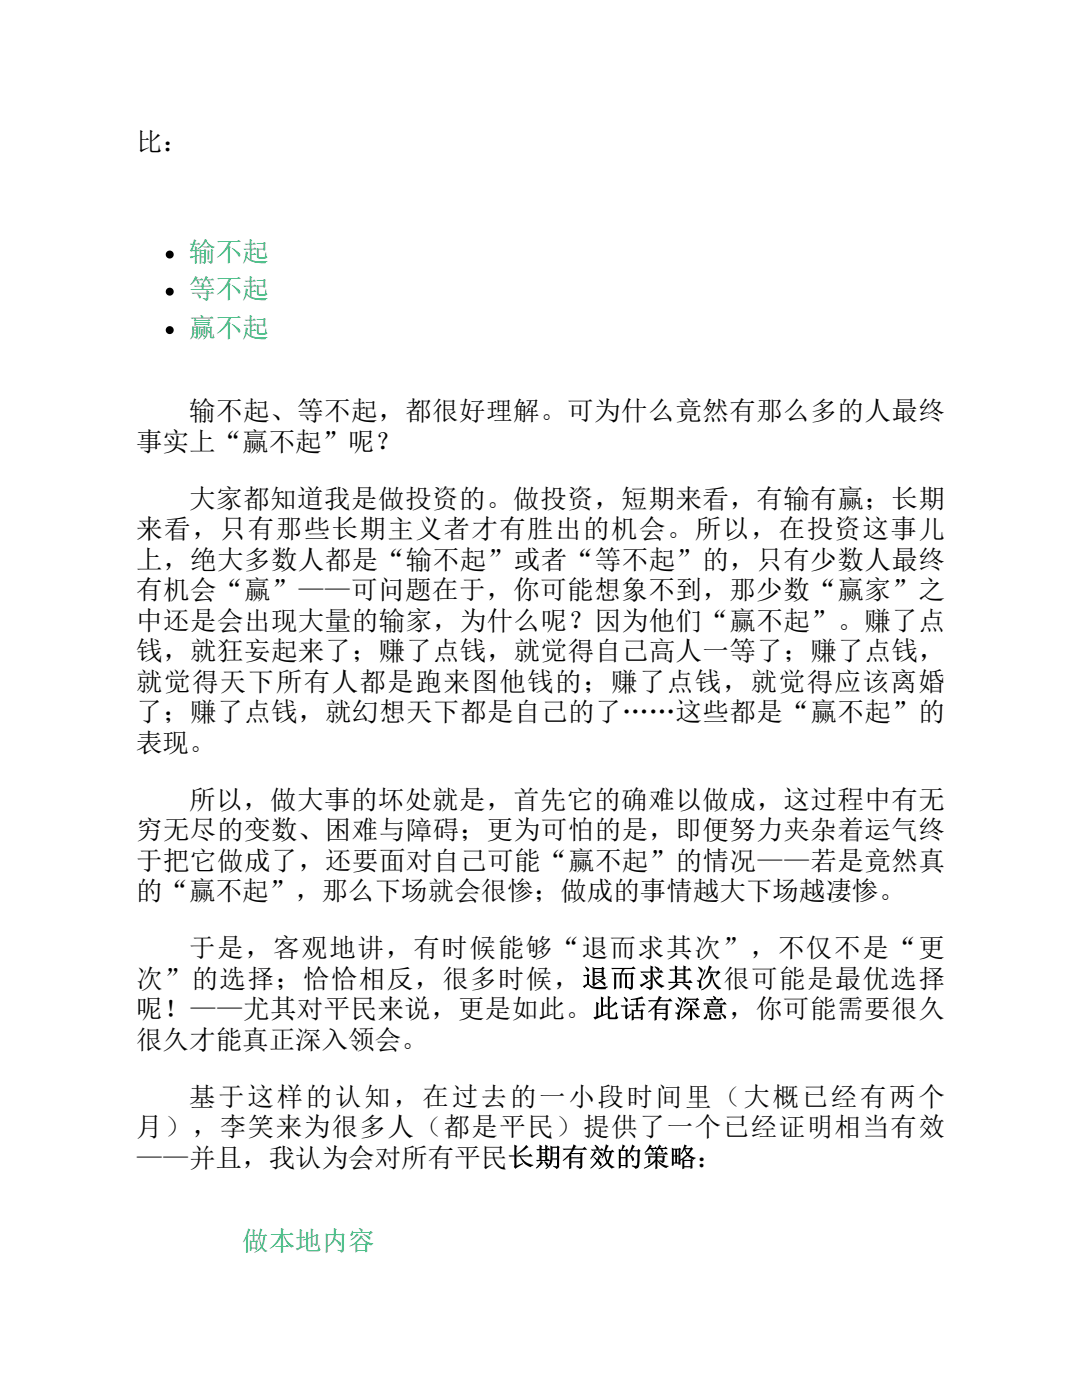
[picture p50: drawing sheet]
<svg xmlns="http://www.w3.org/2000/svg" width="216mm" height="279mm" viewBox="0 0 216 279" stroke-linecap="round" stroke-linejoin="round" font-family="sans-serif">
<defs><g id="words">
<g font-size="5.3">
<text x="27.2" y="30.2">比：</text>
<text x="37.7" y="83.9">输不起、等不起，都很好理解。可为什么竟然有那么多的人最终</text>
<text x="27.2" y="90">事实上“赢不起”呢？</text>
<text x="37.7" y="101.3">大家都知道我是做投资的。做投资，短期来看，有输有赢；长期</text>
<text x="27.2" y="107.4">来看，只有那些长期主义者才有胜出的机会。所以，在投资这事儿</text>
<text x="27.2" y="113.5">上，绝大多数人都是“输不起”或者“等不起”的，只有少数人最终</text>
<text x="27.2" y="119.6">有机会“赢”——可问题在于，你可能想象不到，那少数“赢家”之</text>
<text x="27.2" y="125.7">中还是会出现大量的输家，为什么呢？因为他们“赢不起”。赚了点</text>
<text x="27.2" y="131.8">钱，就狂妄起来了；赚了点钱，就觉得自己高人一等了；赚了点钱，</text>
<text x="27.2" y="137.8">就觉得天下所有人都是跑来图他钱的；赚了点钱，就觉得应该离婚</text>
<text x="27.2" y="143.9">了；赚了点钱，就幻想天下都是自己的了……这些都是“赢不起”的</text>
<text x="27.2" y="150">表现。</text>
<text x="37.7" y="161.4">所以，做大事的坏处就是，首先它的确难以做成，这过程中有无</text>
<text x="27.2" y="167.5">穷无尽的变数、困难与障碍；更为可怕的是，即便努力夹杂着运气终</text>
<text x="27.2" y="173.6">于把它做成了，还要面对自己可能“赢不起”的情况——若是竟然真</text>
<text x="27.2" y="179.7">的“赢不起”，那么下场就会很惨；做成的事情越大下场越凄惨。</text>
<text x="37.7" y="191">于是，客观地讲，有时候能够“退而求其次”，不仅不是“更</text>
<text x="27.2" y="197.1">次”的选择；恰恰相反，很多时候，退而求其次很可能是最优选择</text>
<text x="27.2" y="203.2">呢！——尤其对平民来说，更是如此。此话有深意，你可能需要很久</text>
<text x="27.2" y="209.3">很久才能真正深入领会。</text>
<text x="37.7" y="220.7">基于这样的认知，在过去的一小段时间里（大概已经有两个</text>
<text x="27.2" y="226.7">月），李笑来为很多人（都是平民）提供了一个已经证明相当有效</text>
<text x="27.2" y="232.8">——并且，我认为会对所有平民长期有效的策略：</text>
</g>
<g font-size="5.3" fill="#0aa85e">
<text x="37.7" y="52.1">输不起</text>
<text x="37.7" y="59.5">等不起</text>
<text x="37.7" y="67.2">赢不起</text>
<text x="48.3" y="249.5">做本地内容</text>
</g>
</g></defs>
<g fill="#000">
<circle cx="33.9" cy="50.8" r=".79"/>
<circle cx="33.9" cy="58.2" r=".79"/>
<circle cx="33.9" cy="65.9" r=".79"/>
</g>
<use href="#words"/>
</svg>
